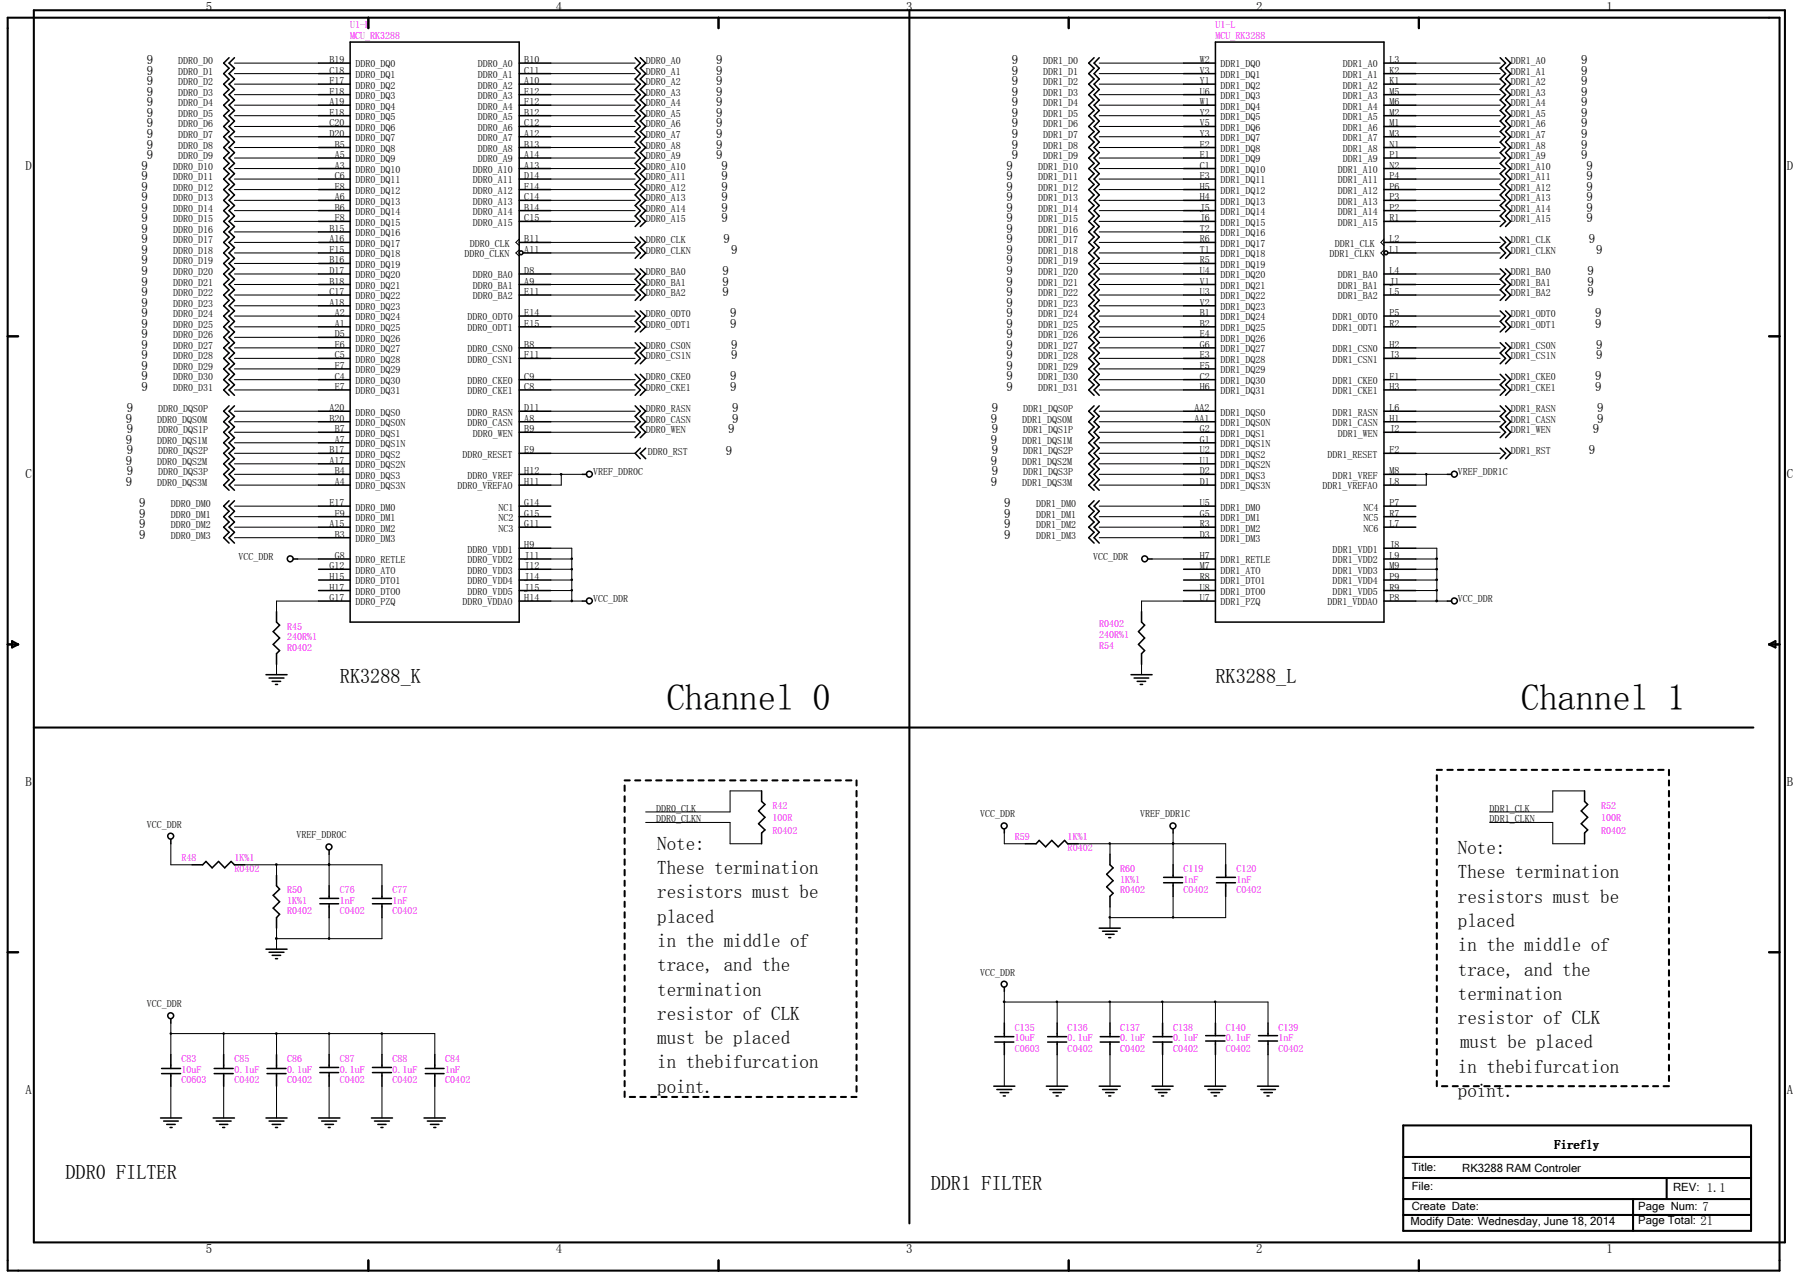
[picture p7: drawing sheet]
<svg xmlns="http://www.w3.org/2000/svg" width="297mm" height="210mm" viewBox="0 0 297 210" stroke-linecap="round" stroke-linejoin="round" font-family="sans-serif">
<defs><g id="words">
<g font-size="6">
<text x="110" y="117.1">Channel 0</text>
<text x="251" y="117.1">Channel 1</text>
</g>
<g font-size="3.3">
<text x="56.1" y="112.7">RK3288_K</text>
<text x="200.6" y="112.7">RK3288_L</text>
<text x="10.8" y="194.6">DDR0 FILTER</text>
<text x="153.6" y="196.3">DDR1 FILTER</text>
</g>
<g font-size="3.1">
<text x="108.5" y="140.3">Note:</text>
<text x="240.6" y="141">Note:</text>
<text x="108.5" y="144.3">These termination</text>
<text x="108.5" y="148.3">resistors must be</text>
<text x="240.6" y="144.9">These termination</text>
<text x="240.6" y="149">resistors must be</text>
<text x="108.5" y="152.3">placed</text>
<text x="240.6" y="153">placed</text>
<text x="108.5" y="156.3">in the middle of</text>
<text x="108.5" y="160.3">trace, and the</text>
<text x="240.6" y="157">in the middle of</text>
<text x="240.6" y="161">trace, and the</text>
<text x="108.5" y="164.3">termination</text>
<text x="240.6" y="165">termination</text>
<text x="108.5" y="168.3">resistor of CLK</text>
<text x="108.5" y="172.3">must be placed</text>
<text x="240.6" y="169">resistor of CLK</text>
<text x="241" y="173">must be placed</text>
<text x="108.5" y="176.3">in thebifurcation</text>
<text x="240.6" y="177">in thebifurcation</text>
<text x="108.5" y="180.3">point.</text>
<text x="240.6" y="181">point.</text>
</g>
<g font-size="2.1">
<text x="33.9" y="1.7">5</text>
<text x="91.7" y="1.7">4</text>
<text x="149.5" y="1.7">3</text>
<text x="207.3" y="1.7">2</text>
<text x="265.1" y="1.7">1</text>
<text x="24.2" y="10.6">9</text>
<text x="118.2" y="10.6">9</text>
<text x="167" y="10.6">9</text>
<text x="260.9" y="10.6">9</text>
<text x="24.2" y="17.6">9</text>
<text x="24.2" y="15.8">9</text>
<text x="24.2" y="14.1">9</text>
<text x="24.2" y="12.3">9</text>
<text x="118.2" y="15.8">9</text>
<text x="118.2" y="14.1">9</text>
<text x="118.2" y="12.3">9</text>
<text x="118.2" y="17.6">9</text>
<text x="167" y="17.6">9</text>
<text x="167" y="15.8">9</text>
<text x="167" y="14.1">9</text>
<text x="167" y="12.3">9</text>
<text x="260.9" y="14.1">9</text>
<text x="260.9" y="15.8">9</text>
<text x="260.9" y="17.6">9</text>
<text x="260.9" y="12.3">9</text>
<text x="24.2" y="22.8">9</text>
<text x="24.2" y="21">9</text>
<text x="24.2" y="19.3">9</text>
<text x="118.2" y="21">9</text>
<text x="118.2" y="19.3">9</text>
<text x="118.2" y="22.8">9</text>
<text x="167" y="21">9</text>
<text x="167" y="19.3">9</text>
<text x="167" y="22.8">9</text>
<text x="260.9" y="19.3">9</text>
<text x="260.9" y="21">9</text>
<text x="260.9" y="22.8">9</text>
<text x="4.2" y="28">D</text>
<text x="23.4" y="29.7">9</text>
<text x="23.4" y="28">9</text>
<text x="24.2" y="26.2">9</text>
<text x="24.2" y="24.5">9</text>
<text x="118.2" y="24.5">9</text>
<text x="118.2" y="26.2">9</text>
<text x="119.1" y="28">9</text>
<text x="119.1" y="29.7">9</text>
<text x="166.1" y="29.7">9</text>
<text x="166.1" y="28">9</text>
<text x="167" y="26.2">9</text>
<text x="167" y="24.5">9</text>
<text x="260.9" y="26.2">9</text>
<text x="260.9" y="24.5">9</text>
<text x="261.8" y="28">9</text>
<text x="261.8" y="29.7">9</text>
<text x="294.9" y="28">D</text>
<text x="23.4" y="35">9</text>
<text x="23.4" y="33.2">9</text>
<text x="23.4" y="31.5">9</text>
<text x="119.1" y="31.5">9</text>
<text x="119.1" y="33.2">9</text>
<text x="119.1" y="35">9</text>
<text x="166.1" y="35">9</text>
<text x="166.1" y="33.2">9</text>
<text x="166.1" y="31.5">9</text>
<text x="261.8" y="35">9</text>
<text x="261.8" y="33.2">9</text>
<text x="261.8" y="31.5">9</text>
<text x="23.4" y="41.9">9</text>
<text x="23.4" y="40.2">9</text>
<text x="23.4" y="38.4">9</text>
<text x="23.4" y="36.7">9</text>
<text x="119.1" y="36.7">9</text>
<text x="119.4" y="40.2">9</text>
<text x="120.6" y="41.9">9</text>
<text x="166.1" y="41.9">9</text>
<text x="166.1" y="40.2">9</text>
<text x="166.1" y="38.4">9</text>
<text x="166.1" y="36.7">9</text>
<text x="261.8" y="36.7">9</text>
<text x="262.2" y="40.2">9</text>
<text x="263.4" y="41.9">9</text>
<text x="23.4" y="47.2">9</text>
<text x="23.4" y="45.4">9</text>
<text x="23.4" y="43.6">9</text>
<text x="119.2" y="45.4">9</text>
<text x="119.2" y="47.2">9</text>
<text x="166.1" y="47.2">9</text>
<text x="166.1" y="45.4">9</text>
<text x="166.1" y="43.6">9</text>
<text x="262" y="45.4">9</text>
<text x="262" y="47.2">9</text>
<text x="23.4" y="52.4">9</text>
<text x="23.4" y="50.6">9</text>
<text x="23.4" y="48.9">9</text>
<text x="119.2" y="48.9">9</text>
<text x="120.5" y="52.4">9</text>
<text x="166.1" y="52.4">9</text>
<text x="166.1" y="50.6">9</text>
<text x="166.1" y="48.9">9</text>
<text x="262" y="48.9">9</text>
<text x="263.2" y="52.4">9</text>
<text x="23.4" y="59.3">9</text>
<text x="23.4" y="55.8">9</text>
<text x="23.4" y="57.6">9</text>
<text x="23.4" y="54.1">9</text>
<text x="120.5" y="54.1">9</text>
<text x="120.6" y="57.6">9</text>
<text x="120.6" y="59.3">9</text>
<text x="166.1" y="59.3">9</text>
<text x="166.1" y="55.8">9</text>
<text x="166.1" y="57.6">9</text>
<text x="166.1" y="54.1">9</text>
<text x="263.2" y="54.1">9</text>
<text x="263.4" y="59.3">9</text>
<text x="263.4" y="57.6">9</text>
<text x="23.4" y="64.6">9</text>
<text x="23.4" y="62.8">9</text>
<text x="23.4" y="61">9</text>
<text x="120.5" y="62.8">9</text>
<text x="120.5" y="64.6">9</text>
<text x="166.1" y="64.6">9</text>
<text x="166.1" y="62.8">9</text>
<text x="166.1" y="61">9</text>
<text x="263.2" y="64.6">9</text>
<text x="263.2" y="62.8">9</text>
<text x="20.7" y="69.8">9</text>
<text x="20.9" y="71.5">9</text>
<text x="20.9" y="68">9</text>
<text x="120.1" y="71.5">9</text>
<text x="120.8" y="68">9</text>
<text x="120.8" y="69.8">9</text>
<text x="163.5" y="69.8">9</text>
<text x="163.7" y="71.5">9</text>
<text x="163.7" y="68">9</text>
<text x="262.8" y="71.5">9</text>
<text x="263.6" y="69.8">9</text>
<text x="263.6" y="68">9</text>
<text x="20.7" y="76.8">9</text>
<text x="20.7" y="73.2">9</text>
<text x="20.9" y="75">9</text>
<text x="119.8" y="75.1">9</text>
<text x="163.5" y="76.8">9</text>
<text x="163.5" y="73.2">9</text>
<text x="163.7" y="75">9</text>
<text x="262.2" y="75">9</text>
<text x="4.2" y="78.8">C</text>
<text x="20.7" y="80.2">9</text>
<text x="20.9" y="78.4">9</text>
<text x="23" y="83.7">9</text>
<text x="163.5" y="80.2">9</text>
<text x="163.7" y="78.4">9</text>
<text x="165.7" y="83.7">9</text>
<text x="294.9" y="78.8">C</text>
<text x="23" y="85.4">9</text>
<text x="23" y="87.2">9</text>
<text x="23" y="88.9">9</text>
<text x="165.7" y="85.4">9</text>
<text x="165.7" y="87.2">9</text>
<text x="165.7" y="88.9">9</text>
<text x="4.2" y="129.7">B</text>
<text x="294.9" y="129.7">B</text>
<text x="4.2" y="180.5">A</text>
<text x="294.9" y="180.5">A</text>
<text x="256.5" y="189.5">Firefly</text>
<text x="33.9" y="206.8">5</text>
<text x="91.7" y="206.8">4</text>
<text x="149.5" y="206.8">3</text>
<text x="207.3" y="206.8">2</text>
<text x="265.1" y="206.8">1</text>
</g>
<g font-size="1.9">
<text x="233" y="193.2">Title:</text>
<text x="233" y="196.3">File:</text>
<text x="241.3" y="193.3">RK3288 RAM Controler</text>
<text x="276.1" y="196.5">REV: 1.1</text>
<text x="232.7" y="202.2">Modify Date: Wednesday, June 18, 2014</text>
<text x="233" y="199.6">Create Date:</text>
<text x="270.3" y="199.6">Page Num: 7</text>
<text x="270.3" y="202.1">Page Total: 21</text>
</g>
<g font-size="1.7" fill="#f0f">
<text x="57.8" y="4.7">U1-K</text>
<text x="200.6" y="4.7">U1-L</text>
<text x="57.8" y="6.4">MCU_RK3288</text>
<text x="200.6" y="6.4">MCU_RK3288</text>
<text x="47.4" y="103.9">R45</text>
<text x="47.4" y="107.4">R0402</text>
<text x="47.4" y="105.6">240R%1</text>
<text x="181.4" y="107">R54</text>
<text x="181.4" y="103.5">R0402</text>
<text x="181.4" y="105.3">240R%1</text>
<text x="127.5" y="133.5">R42</text>
<text x="127.5" y="137.6">R0402</text>
<text x="127.5" y="135.6">100R</text>
<text x="264.2" y="133.5">R52</text>
<text x="264.2" y="137.6">R0402</text>
<text x="264.2" y="135.6">100R</text>
<text x="30" y="142.2">R48</text>
<text x="38.7" y="143.9">R0402</text>
<text x="38.7" y="142.2">1K%1</text>
<text x="167.5" y="138.7">R59</text>
<text x="176.2" y="140.4">R0402</text>
<text x="176.2" y="138.7">1K%1</text>
<text x="184.9" y="143.9">R60</text>
<text x="195.3" y="143.9">C119</text>
<text x="204" y="143.9">C120</text>
<text x="47.4" y="147.4">R50</text>
<text x="47.4" y="149.1">1K%1</text>
<text x="56.1" y="147.4">C76</text>
<text x="56.1" y="149.1">1nF</text>
<text x="64.8" y="147.4">C77</text>
<text x="64.8" y="149.1">1nF</text>
<text x="184.9" y="147.4">R0402</text>
<text x="184.9" y="145.7">1K%1</text>
<text x="195.3" y="147.4">C0402</text>
<text x="195.3" y="145.7">1nF</text>
<text x="204" y="147.4">C0402</text>
<text x="204" y="145.7">1nF</text>
<text x="47.4" y="150.9">R0402</text>
<text x="56.1" y="150.9">C0402</text>
<text x="64.8" y="150.9">C0402</text>
<text x="167.5" y="170.1">C135</text>
<text x="167.5" y="173.5">C0603</text>
<text x="167.5" y="171.8">10uF</text>
<text x="176.2" y="170.1">C136</text>
<text x="176.2" y="173.5">C0402</text>
<text x="176.2" y="171.8">0.1uF</text>
<text x="184.9" y="170.1">C137</text>
<text x="184.9" y="173.5">C0402</text>
<text x="184.9" y="171.8">0.1uF</text>
<text x="193.6" y="170.1">C138</text>
<text x="193.6" y="173.5">C0402</text>
<text x="193.6" y="171.8">0.1uF</text>
<text x="202.3" y="170.1">C140</text>
<text x="202.3" y="173.5">C0402</text>
<text x="202.3" y="171.8">0.1uF</text>
<text x="211" y="170.1">C139</text>
<text x="211" y="173.5">C0402</text>
<text x="211" y="171.8">1nF</text>
<text x="30" y="175.3">C83</text>
<text x="30" y="178.7">C0603</text>
<text x="30" y="177">10uF</text>
<text x="38.7" y="175.3">C85</text>
<text x="38.7" y="178.7">C0402</text>
<text x="38.7" y="177">0.1uF</text>
<text x="47.4" y="175.3">C86</text>
<text x="47.4" y="178.7">C0402</text>
<text x="47.4" y="177">0.1uF</text>
<text x="56.1" y="175.3">C87</text>
<text x="56.1" y="178.7">C0402</text>
<text x="56.1" y="177">0.1uF</text>
<text x="64.8" y="175.3">C88</text>
<text x="64.8" y="178.7">C0402</text>
<text x="64.8" y="177">0.1uF</text>
<text x="73.5" y="175.3">C84</text>
<text x="73.5" y="178.7">C0402</text>
<text x="73.5" y="177">1nF</text>
</g>
<g font-size="1.7">
<text x="29.4" y="10.6">DDR0_D0</text>
<text x="54.4" y="10.4">B19</text>
<text x="58.7" y="11.1">DDR0_DQ0</text>
<text x="78.9" y="11.1">DDR0_A0</text>
<text x="86.5" y="10.4">B10</text>
<text x="106.5" y="10.6">DDR0_A0</text>
<text x="172.2" y="10.6">DDR1_D0</text>
<text x="198" y="10.4">W2</text>
<text x="201.4" y="11.1">DDR1_DQ0</text>
<text x="221.6" y="11.1">DDR1_A0</text>
<text x="229.3" y="10.4">L3</text>
<text x="249.3" y="10.6">DDR1_A0</text>
<text x="29.4" y="17.6">DDR0_D4</text>
<text x="29.4" y="15.8">DDR0_D3</text>
<text x="29.4" y="14.1">DDR0_D2</text>
<text x="29.4" y="12.3">DDR0_D1</text>
<text x="54.4" y="12.1">C18</text>
<text x="54.4" y="13.9">F17</text>
<text x="54.4" y="15.6">F18</text>
<text x="54.4" y="17.4">A19</text>
<text x="58.7" y="12.9">DDR0_DQ1</text>
<text x="58.7" y="14.6">DDR0_DQ2</text>
<text x="58.7" y="16.3">DDR0_DQ3</text>
<text x="78.9" y="12.9">DDR0_A1</text>
<text x="78.9" y="14.6">DDR0_A2</text>
<text x="78.9" y="16.3">DDR0_A3</text>
<text x="86.5" y="12.1">C11</text>
<text x="86.5" y="13.9">A10</text>
<text x="86.5" y="15.6">E12</text>
<text x="86.5" y="17.4">F12</text>
<text x="106.5" y="15.8">DDR0_A3</text>
<text x="106.5" y="14.1">DDR0_A2</text>
<text x="106.5" y="12.3">DDR0_A1</text>
<text x="106.5" y="17.6">DDR0_A4</text>
<text x="172.2" y="17.6">DDR1_D4</text>
<text x="172.2" y="15.8">DDR1_D3</text>
<text x="172.2" y="14.1">DDR1_D2</text>
<text x="172.2" y="12.3">DDR1_D1</text>
<text x="198" y="12.1">V3</text>
<text x="198" y="13.9">Y1</text>
<text x="198" y="15.6">U6</text>
<text x="198" y="17.4">W1</text>
<text x="201.4" y="12.9">DDR1_DQ1</text>
<text x="201.4" y="14.6">DDR1_DQ2</text>
<text x="201.4" y="16.3">DDR1_DQ3</text>
<text x="221.6" y="12.9">DDR1_A1</text>
<text x="221.6" y="14.6">DDR1_A2</text>
<text x="221.6" y="16.3">DDR1_A3</text>
<text x="229.3" y="12.1">K2</text>
<text x="229.3" y="13.9">K1</text>
<text x="229.3" y="15.6">M5</text>
<text x="229.3" y="17.4">M6</text>
<text x="249.3" y="14.1">DDR1_A2</text>
<text x="249.3" y="15.8">DDR1_A3</text>
<text x="249.3" y="17.6">DDR1_A4</text>
<text x="249.3" y="12.3">DDR1_A1</text>
<text x="29.4" y="21">DDR0_D6</text>
<text x="29.4" y="19.3">DDR0_D5</text>
<text x="29.4" y="22.8">DDR0_D7</text>
<text x="54.4" y="19.1">E18</text>
<text x="54.4" y="20.9">C20</text>
<text x="54.4" y="22.6">D20</text>
<text x="58.7" y="18.1">DDR0_DQ4</text>
<text x="58.7" y="19.8">DDR0_DQ5</text>
<text x="58.7" y="21.6">DDR0_DQ6</text>
<text x="58.7" y="23.3">DDR0_DQ7</text>
<text x="78.9" y="18.1">DDR0_A4</text>
<text x="78.9" y="19.8">DDR0_A5</text>
<text x="78.9" y="21.6">DDR0_A6</text>
<text x="78.9" y="23.3">DDR0_A7</text>
<text x="86.5" y="19.1">B12</text>
<text x="86.5" y="20.9">C12</text>
<text x="86.5" y="22.6">A12</text>
<text x="106.5" y="21">DDR0_A6</text>
<text x="106.5" y="19.3">DDR0_A5</text>
<text x="106.5" y="22.8">DDR0_A7</text>
<text x="172.2" y="21">DDR1_D6</text>
<text x="172.2" y="19.3">DDR1_D5</text>
<text x="172.2" y="22.8">DDR1_D7</text>
<text x="198" y="19.1">Y2</text>
<text x="198" y="20.9">V5</text>
<text x="198" y="22.6">Y3</text>
<text x="201.4" y="18.1">DDR1_DQ4</text>
<text x="201.4" y="19.8">DDR1_DQ5</text>
<text x="201.4" y="21.6">DDR1_DQ6</text>
<text x="201.4" y="23.3">DDR1_DQ7</text>
<text x="221.6" y="18.1">DDR1_A4</text>
<text x="221.6" y="19.8">DDR1_A5</text>
<text x="221.6" y="21.6">DDR1_A6</text>
<text x="221.6" y="23.3">DDR1_A7</text>
<text x="229.3" y="19.1">M2</text>
<text x="229.3" y="20.9">M1</text>
<text x="229.3" y="22.6">M3</text>
<text x="249.3" y="19.3">DDR1_A5</text>
<text x="249.3" y="21">DDR1_A6</text>
<text x="249.3" y="22.8">DDR1_A7</text>
<text x="28.6" y="29.7">DDR0_D11</text>
<text x="28.6" y="28">DDR0_D10</text>
<text x="29.4" y="26.2">DDR0_D9</text>
<text x="29.4" y="24.5">DDR0_D8</text>
<text x="55.2" y="24.3">B5</text>
<text x="55.2" y="26.1">A5</text>
<text x="55.2" y="27.8">A3</text>
<text x="55.2" y="29.5">C6</text>
<text x="58.7" y="25.1">DDR0_DQ8</text>
<text x="58.7" y="26.8">DDR0_DQ9</text>
<text x="58.7" y="28.5">DDR0_DQ10</text>
<text x="78" y="28.5">DDR0_A10</text>
<text x="78.9" y="25.1">DDR0_A8</text>
<text x="78.9" y="26.8">DDR0_A9</text>
<text x="86.5" y="24.3">B13</text>
<text x="86.5" y="26.1">A14</text>
<text x="86.5" y="27.8">A13</text>
<text x="86.5" y="29.5">D14</text>
<text x="106.5" y="24.5">DDR0_A8</text>
<text x="106.5" y="28">DDR0_A10</text>
<text x="106.5" y="26.2">DDR0_A9</text>
<text x="106.5" y="29.7">DDR0_A11</text>
<text x="171.3" y="29.7">DDR1_D11</text>
<text x="171.3" y="28">DDR1_D10</text>
<text x="172.2" y="26.2">DDR1_D9</text>
<text x="172.2" y="24.5">DDR1_D8</text>
<text x="198" y="24.3">E2</text>
<text x="198" y="26.1">E1</text>
<text x="198" y="27.8">C1</text>
<text x="198" y="29.5">F3</text>
<text x="201.4" y="25.1">DDR1_DQ8</text>
<text x="201.4" y="26.8">DDR1_DQ9</text>
<text x="201.4" y="28.5">DDR1_DQ10</text>
<text x="220.8" y="28.5">DDR1_A10</text>
<text x="221.6" y="25.1">DDR1_A8</text>
<text x="221.6" y="26.8">DDR1_A9</text>
<text x="229.3" y="24.3">N1</text>
<text x="229.3" y="26.1">P1</text>
<text x="229.3" y="27.8">N2</text>
<text x="229.3" y="29.5">P4</text>
<text x="249.3" y="26.2">DDR1_A9</text>
<text x="249.3" y="28">DDR1_A10</text>
<text x="249.3" y="24.5">DDR1_A8</text>
<text x="249.3" y="29.7">DDR1_A11</text>
<text x="28.6" y="35">DDR0_D14</text>
<text x="28.6" y="33.2">DDR0_D13</text>
<text x="28.6" y="31.5">DDR0_D12</text>
<text x="55.2" y="31.3">E8</text>
<text x="55.2" y="33.1">A6</text>
<text x="55.2" y="34.8">B6</text>
<text x="58.7" y="30.3">DDR0_DQ11</text>
<text x="58.7" y="32">DDR0_DQ12</text>
<text x="58.7" y="33.8">DDR0_DQ13</text>
<text x="58.7" y="35.5">DDR0_DQ14</text>
<text x="78" y="30.3">DDR0_A11</text>
<text x="78" y="32">DDR0_A12</text>
<text x="78" y="33.8">DDR0_A13</text>
<text x="78" y="35.5">DDR0_A14</text>
<text x="86.5" y="31.3">F14</text>
<text x="86.5" y="33.1">C14</text>
<text x="86.5" y="34.8">B14</text>
<text x="106.5" y="31.5">DDR0_A12</text>
<text x="106.5" y="33.2">DDR0_A13</text>
<text x="106.5" y="35">DDR0_A14</text>
<text x="171.3" y="35">DDR1_D14</text>
<text x="171.3" y="33.2">DDR1_D13</text>
<text x="171.3" y="31.5">DDR1_D12</text>
<text x="198" y="31.3">H5</text>
<text x="198" y="33.1">H4</text>
<text x="198" y="34.8">J5</text>
<text x="201.4" y="30.3">DDR1_DQ11</text>
<text x="201.4" y="32">DDR1_DQ12</text>
<text x="201.4" y="33.8">DDR1_DQ13</text>
<text x="201.4" y="35.5">DDR1_DQ14</text>
<text x="220.8" y="30.3">DDR1_A11</text>
<text x="220.8" y="32">DDR1_A12</text>
<text x="220.8" y="33.8">DDR1_A13</text>
<text x="220.8" y="35.5">DDR1_A14</text>
<text x="229.3" y="31.3">P6</text>
<text x="229.3" y="33.1">P3</text>
<text x="229.3" y="34.8">P2</text>
<text x="249.3" y="35">DDR1_A14</text>
<text x="249.3" y="33.2">DDR1_A13</text>
<text x="249.3" y="31.5">DDR1_A12</text>
<text x="28.6" y="41.9">DDR0_D18</text>
<text x="28.6" y="40.2">DDR0_D17</text>
<text x="28.6" y="38.4">DDR0_D16</text>
<text x="28.6" y="36.7">DDR0_D15</text>
<text x="54.4" y="38.3">B15</text>
<text x="54.4" y="40">A16</text>
<text x="54.4" y="41.7">F15</text>
<text x="55.2" y="36.5">F8</text>
<text x="58.7" y="37.3">DDR0_DQ15</text>
<text x="58.7" y="39">DDR0_DQ16</text>
<text x="58.7" y="40.7">DDR0_DQ17</text>
<text x="77.5" y="40.7">DDR0_CLK</text>
<text x="78" y="37.3">DDR0_A15</text>
<text x="86.5" y="36.5">C15</text>
<text x="86.5" y="40">B11</text>
<text x="86.5" y="41.7">A11</text>
<text x="106.5" y="36.7">DDR0_A15</text>
<text x="106.5" y="40.2">DDR0_CLK</text>
<text x="106.5" y="41.9">DDR0_CLKN</text>
<text x="171.3" y="41.9">DDR1_D18</text>
<text x="171.3" y="40.2">DDR1_D17</text>
<text x="171.3" y="38.4">DDR1_D16</text>
<text x="171.3" y="36.7">DDR1_D15</text>
<text x="198" y="36.5">J6</text>
<text x="198" y="38.3">T2</text>
<text x="198" y="40">R6</text>
<text x="198" y="41.7">T1</text>
<text x="201.4" y="37.3">DDR1_DQ15</text>
<text x="201.4" y="39">DDR1_DQ16</text>
<text x="201.4" y="40.7">DDR1_DQ17</text>
<text x="220.3" y="40.7">DDR1_CLK</text>
<text x="220.8" y="37.3">DDR1_A15</text>
<text x="229.3" y="36.5">R1</text>
<text x="229.3" y="40">L2</text>
<text x="229.3" y="41.7">L1</text>
<text x="249.3" y="41.9">DDR1_CLKN</text>
<text x="249.3" y="40.2">DDR1_CLK</text>
<text x="249.3" y="36.7">DDR1_A15</text>
<text x="28.6" y="47.2">DDR0_D21</text>
<text x="28.6" y="45.4">DDR0_D20</text>
<text x="28.6" y="43.6">DDR0_D19</text>
<text x="54.4" y="43.5">B16</text>
<text x="54.4" y="45.2">D17</text>
<text x="54.4" y="46.9">B18</text>
<text x="58.7" y="42.5">DDR0_DQ18</text>
<text x="58.7" y="44.2">DDR0_DQ19</text>
<text x="58.7" y="45.9">DDR0_DQ20</text>
<text x="58.7" y="47.7">DDR0_DQ21</text>
<text x="76.7" y="42.5">DDR0_CLKN</text>
<text x="78" y="45.9">DDR0_BA0</text>
<text x="78" y="47.7">DDR0_BA1</text>
<text x="86.5" y="45.2">D8</text>
<text x="86.5" y="46.9">A9</text>
<text x="106.5" y="45.4">DDR0_BA0</text>
<text x="106.5" y="47.2">DDR0_BA1</text>
<text x="171.3" y="47.2">DDR1_D21</text>
<text x="171.3" y="45.4">DDR1_D20</text>
<text x="171.3" y="43.6">DDR1_D19</text>
<text x="198" y="43.5">R5</text>
<text x="198" y="45.2">U4</text>
<text x="198" y="46.9">V1</text>
<text x="201.4" y="42.5">DDR1_DQ18</text>
<text x="201.4" y="44.2">DDR1_DQ19</text>
<text x="201.4" y="45.9">DDR1_DQ20</text>
<text x="201.4" y="47.7">DDR1_DQ21</text>
<text x="219.4" y="42.5">DDR1_CLKN</text>
<text x="220.8" y="45.9">DDR1_BA0</text>
<text x="220.8" y="47.7">DDR1_BA1</text>
<text x="229.3" y="45.2">L4</text>
<text x="229.3" y="46.9">J1</text>
<text x="249.3" y="45.4">DDR1_BA0</text>
<text x="249.3" y="47.2">DDR1_BA1</text>
<text x="28.6" y="52.4">DDR0_D24</text>
<text x="28.6" y="50.6">DDR0_D23</text>
<text x="28.6" y="48.9">DDR0_D22</text>
<text x="54.4" y="48.7">C17</text>
<text x="54.4" y="50.5">A18</text>
<text x="55.2" y="52.2">A2</text>
<text x="55.2" y="53.9">A1</text>
<text x="58.7" y="49.4">DDR0_DQ22</text>
<text x="58.7" y="51.2">DDR0_DQ23</text>
<text x="58.7" y="52.9">DDR0_DQ24</text>
<text x="77.2" y="52.9">DDR0_ODT0</text>
<text x="78" y="49.4">DDR0_BA2</text>
<text x="86.5" y="48.7">E11</text>
<text x="86.5" y="52.2">E14</text>
<text x="86.5" y="53.9">E15</text>
<text x="106.5" y="48.9">DDR0_BA2</text>
<text x="106.5" y="52.4">DDR0_ODT0</text>
<text x="171.3" y="52.4">DDR1_D24</text>
<text x="171.3" y="50.6">DDR1_D23</text>
<text x="171.3" y="48.9">DDR1_D22</text>
<text x="198" y="48.7">U3</text>
<text x="198" y="50.5">V2</text>
<text x="198" y="52.2">B1</text>
<text x="198" y="53.9">B2</text>
<text x="201.4" y="49.4">DDR1_DQ22</text>
<text x="201.4" y="51.2">DDR1_DQ23</text>
<text x="201.4" y="52.9">DDR1_DQ24</text>
<text x="219.9" y="52.9">DDR1_ODT0</text>
<text x="220.8" y="49.4">DDR1_BA2</text>
<text x="229.3" y="48.7">L5</text>
<text x="229.3" y="52.2">P5</text>
<text x="229.3" y="53.9">R2</text>
<text x="249.3" y="52.4">DDR1_ODT0</text>
<text x="249.3" y="48.9">DDR1_BA2</text>
<text x="28.6" y="59.3">DDR0_D28</text>
<text x="28.6" y="55.8">DDR0_D26</text>
<text x="28.6" y="57.6">DDR0_D27</text>
<text x="28.6" y="54.1">DDR0_D25</text>
<text x="55.2" y="55.7">D5</text>
<text x="55.2" y="57.4">E6</text>
<text x="55.2" y="59.1">C5</text>
<text x="58.7" y="54.7">DDR0_DQ25</text>
<text x="58.7" y="56.4">DDR0_DQ26</text>
<text x="58.7" y="58.1">DDR0_DQ27</text>
<text x="58.7" y="59.9">DDR0_DQ28</text>
<text x="77.2" y="54.7">DDR0_ODT1</text>
<text x="77.2" y="58.1">DDR0_CSN0</text>
<text x="77.2" y="59.9">DDR0_CSN1</text>
<text x="86.5" y="57.4">B8</text>
<text x="86.5" y="59.1">F11</text>
<text x="106.5" y="54.1">DDR0_ODT1</text>
<text x="106.5" y="57.6">DDR0_CS0N</text>
<text x="106.5" y="59.3">DDR0_CS1N</text>
<text x="171.3" y="59.3">DDR1_D28</text>
<text x="171.3" y="55.8">DDR1_D26</text>
<text x="171.3" y="57.6">DDR1_D27</text>
<text x="171.3" y="54.1">DDR1_D25</text>
<text x="198" y="55.7">E4</text>
<text x="198" y="57.4">G6</text>
<text x="198" y="59.1">E3</text>
<text x="201.4" y="54.7">DDR1_DQ25</text>
<text x="201.4" y="56.4">DDR1_DQ26</text>
<text x="201.4" y="58.1">DDR1_DQ27</text>
<text x="201.4" y="59.9">DDR1_DQ28</text>
<text x="219.9" y="54.7">DDR1_ODT1</text>
<text x="219.9" y="58.1">DDR1_CSN0</text>
<text x="219.9" y="59.9">DDR1_CSN1</text>
<text x="229.3" y="57.4">H2</text>
<text x="229.3" y="59.1">J3</text>
<text x="249.3" y="54.1">DDR1_ODT1</text>
<text x="249.3" y="59.3">DDR1_CS1N</text>
<text x="249.3" y="57.6">DDR1_CS0N</text>
<text x="28.6" y="64.6">DDR0_D31</text>
<text x="28.6" y="62.8">DDR0_D30</text>
<text x="28.6" y="61">DDR0_D29</text>
<text x="55.2" y="60.9">F7</text>
<text x="55.2" y="62.7">C4</text>
<text x="55.2" y="64.3">E7</text>
<text x="58.7" y="61.6">DDR0_DQ29</text>
<text x="58.7" y="63.4">DDR0_DQ30</text>
<text x="58.7" y="65.1">DDR0_DQ31</text>
<text x="77.2" y="63.4">DDR0_CKE0</text>
<text x="77.2" y="65.1">DDR0_CKE1</text>
<text x="86.5" y="62.7">C9</text>
<text x="86.5" y="64.3">C8</text>
<text x="106.5" y="62.8">DDR0_CKE0</text>
<text x="106.5" y="64.6">DDR0_CKE1</text>
<text x="171.3" y="64.6">DDR1_D31</text>
<text x="171.3" y="62.8">DDR1_D30</text>
<text x="171.3" y="61">DDR1_D29</text>
<text x="198" y="60.9">F5</text>
<text x="198" y="62.7">C2</text>
<text x="198" y="64.3">H6</text>
<text x="201.4" y="61.6">DDR1_DQ29</text>
<text x="201.4" y="63.4">DDR1_DQ30</text>
<text x="201.4" y="65.1">DDR1_DQ31</text>
<text x="219.9" y="63.4">DDR1_CKE0</text>
<text x="219.9" y="65.1">DDR1_CKE1</text>
<text x="229.3" y="62.7">F1</text>
<text x="229.3" y="64.3">H3</text>
<text x="249.3" y="64.6">DDR1_CKE1</text>
<text x="249.3" y="62.8">DDR1_CKE0</text>
<text x="25.9" y="69.8">DDR0_DQS0M</text>
<text x="26.1" y="71.5">DDR0_DQS1P</text>
<text x="26.1" y="68">DDR0_DQS0P</text>
<text x="54.4" y="67.9">A20</text>
<text x="54.4" y="69.6">B20</text>
<text x="55.2" y="71.3">B7</text>
<text x="58.7" y="68.6">DDR0_DQS0</text>
<text x="58.7" y="70.3">DDR0_DQS0N</text>
<text x="77.2" y="68.6">DDR0_RASN</text>
<text x="77.2" y="70.3">DDR0_CASN</text>
<text x="86.5" y="67.9">D11</text>
<text x="86.5" y="69.6">A8</text>
<text x="86.5" y="71.3">B9</text>
<text x="106.5" y="68">DDR0_RASN</text>
<text x="106.5" y="69.8">DDR0_CASN</text>
<text x="106.5" y="71.5">DDR0_WEN</text>
<text x="168.7" y="69.8">DDR1_DQS0M</text>
<text x="168.9" y="71.5">DDR1_DQS1P</text>
<text x="168.9" y="68">DDR1_DQS0P</text>
<text x="197.1" y="67.9">AA2</text>
<text x="197.1" y="69.6">AA1</text>
<text x="198" y="71.3">G2</text>
<text x="201.4" y="68.6">DDR1_DQS0</text>
<text x="201.4" y="70.3">DDR1_DQS0N</text>
<text x="219.9" y="68.6">DDR1_RASN</text>
<text x="219.9" y="70.3">DDR1_CASN</text>
<text x="229.3" y="67.9">L6</text>
<text x="229.3" y="69.6">H1</text>
<text x="229.3" y="71.3">J2</text>
<text x="249.3" y="71.5">DDR1_WEN</text>
<text x="249.3" y="69.8">DDR1_CASN</text>
<text x="249.3" y="68">DDR1_RASN</text>
<text x="25.9" y="76.8">DDR0_DQS2M</text>
<text x="25.9" y="73.2">DDR0_DQS1M</text>
<text x="26.1" y="75">DDR0_DQS2P</text>
<text x="54.4" y="74.8">B17</text>
<text x="54.4" y="76.5">A17</text>
<text x="55.2" y="73.1">A7</text>
<text x="58.7" y="72.1">DDR0_DQS1</text>
<text x="58.7" y="73.8">DDR0_DQS1N</text>
<text x="58.7" y="75.5">DDR0_DQS2</text>
<text x="58.7" y="77.3">DDR0_DQS2N</text>
<text x="76.3" y="75.5">DDR0_RESET</text>
<text x="78" y="72.1">DDR0_WEN</text>
<text x="86.5" y="74.8">E9</text>
<text x="106.9" y="75.1">DDR0_RST</text>
<text x="168.7" y="76.8">DDR1_DQS2M</text>
<text x="168.7" y="73.2">DDR1_DQS1M</text>
<text x="168.9" y="75">DDR1_DQS2P</text>
<text x="198" y="73.1">G1</text>
<text x="198" y="74.8">U2</text>
<text x="198" y="76.5">U1</text>
<text x="201.4" y="72.1">DDR1_DQS1</text>
<text x="201.4" y="73.8">DDR1_DQS1N</text>
<text x="201.4" y="75.5">DDR1_DQS2</text>
<text x="201.4" y="77.3">DDR1_DQS2N</text>
<text x="219.1" y="75.5">DDR1_RESET</text>
<text x="220.8" y="72.1">DDR1_WEN</text>
<text x="229.3" y="74.8">F2</text>
<text x="249.3" y="75">DDR1_RST</text>
<text x="25.9" y="80.2">DDR0_DQS3M</text>
<text x="26.1" y="78.4">DDR0_DQS3P</text>
<text x="28.2" y="83.7">DDR0_DM0</text>
<text x="54.4" y="83.5">E17</text>
<text x="55.2" y="78.3">B4</text>
<text x="55.2" y="80.1">A4</text>
<text x="58.7" y="79">DDR0_DQS3</text>
<text x="58.7" y="80.8">DDR0_DQS3N</text>
<text x="75.5" y="80.8">DDR0_VREFAO</text>
<text x="77.2" y="79">DDR0_VREF</text>
<text x="86.5" y="78.3">H12</text>
<text x="86.5" y="80.1">H11</text>
<text x="86.5" y="83.5">G14</text>
<text x="97.9" y="78.4">VREF_DDR0C</text>
<text x="168.7" y="80.2">DDR1_DQS3M</text>
<text x="168.9" y="78.4">DDR1_DQS3P</text>
<text x="171" y="83.7">DDR1_DM0</text>
<text x="198" y="78.3">D2</text>
<text x="198" y="80.1">D1</text>
<text x="198" y="83.5">U5</text>
<text x="201.4" y="79">DDR1_DQS3</text>
<text x="201.4" y="80.8">DDR1_DQS3N</text>
<text x="218.2" y="80.8">DDR1_VREFAO</text>
<text x="219.9" y="79">DDR1_VREF</text>
<text x="229.3" y="78.3">M8</text>
<text x="229.3" y="80.1">L8</text>
<text x="229.3" y="83.5">P7</text>
<text x="240.6" y="78.4">VREF_DDR1C</text>
<text x="28.2" y="85.4">DDR0_DM1</text>
<text x="28.2" y="87.2">DDR0_DM2</text>
<text x="28.2" y="88.9">DDR0_DM3</text>
<text x="54.4" y="87">A15</text>
<text x="55.2" y="85.3">F9</text>
<text x="55.2" y="88.7">B3</text>
<text x="58.7" y="84.2">DDR0_DM0</text>
<text x="58.7" y="86">DDR0_DM1</text>
<text x="58.7" y="87.7">DDR0_DM2</text>
<text x="58.7" y="89.5">DDR0_DM3</text>
<text x="82.3" y="84.2">NC1</text>
<text x="82.3" y="86">NC2</text>
<text x="82.3" y="87.7">NC3</text>
<text x="86.5" y="85.3">G15</text>
<text x="86.5" y="87">G11</text>
<text x="171" y="85.4">DDR1_DM1</text>
<text x="171" y="87.2">DDR1_DM2</text>
<text x="171" y="88.9">DDR1_DM3</text>
<text x="198" y="85.3">G5</text>
<text x="198" y="87">R3</text>
<text x="198" y="88.7">D3</text>
<text x="201.4" y="84.2">DDR1_DM0</text>
<text x="201.4" y="86">DDR1_DM1</text>
<text x="201.4" y="87.7">DDR1_DM2</text>
<text x="201.4" y="89.5">DDR1_DM3</text>
<text x="225" y="84.2">NC4</text>
<text x="225" y="86">NC5</text>
<text x="225" y="87.7">NC6</text>
<text x="229.3" y="85.3">R7</text>
<text x="229.3" y="87">L7</text>
<text x="39.4" y="92.4">VCC_DDR</text>
<text x="54.4" y="93.9">G12</text>
<text x="54.4" y="95.7">H15</text>
<text x="55.2" y="92.2">G8</text>
<text x="58.7" y="93">DDR0_RETLE</text>
<text x="58.7" y="94.7">DDR0_ATO</text>
<text x="77.2" y="91.2">DDR0_VDD1</text>
<text x="77.2" y="93">DDR0_VDD2</text>
<text x="77.2" y="94.7">DDR0_VDD3</text>
<text x="86.5" y="90.5">H9</text>
<text x="86.5" y="92.2">J11</text>
<text x="86.5" y="93.9">J12</text>
<text x="86.5" y="95.7">J14</text>
<text x="180.4" y="92.4">VCC_DDR</text>
<text x="198" y="92.2">H7</text>
<text x="198" y="93.9">M7</text>
<text x="198" y="95.7">R8</text>
<text x="201.4" y="93">DDR1_RETLE</text>
<text x="201.4" y="94.7">DDR1_ATO</text>
<text x="219.9" y="91.2">DDR1_VDD1</text>
<text x="219.9" y="93">DDR1_VDD2</text>
<text x="219.9" y="94.7">DDR1_VDD3</text>
<text x="229.3" y="90.5">J8</text>
<text x="229.3" y="92.2">L9</text>
<text x="229.3" y="93.9">M9</text>
<text x="229.3" y="95.7">P9</text>
<text x="54.4" y="99.2">G17</text>
<text x="54.4" y="97.5">H17</text>
<text x="58.7" y="99.9">DDR0_PZQ</text>
<text x="58.7" y="96.4">DDR0_DTO1</text>
<text x="58.7" y="98.2">DDR0_DTO0</text>
<text x="76.3" y="99.9">DDR0_VDDAO</text>
<text x="77.2" y="96.4">DDR0_VDD4</text>
<text x="77.2" y="98.2">DDR0_VDD5</text>
<text x="86.5" y="97.5">J15</text>
<text x="86.5" y="99.2">H14</text>
<text x="97.9" y="99.4">VCC_DDR</text>
<text x="198" y="99.2">U7</text>
<text x="198" y="97.5">U8</text>
<text x="201.4" y="99.9">DDR1_PZQ</text>
<text x="201.4" y="96.4">DDR1_DTO1</text>
<text x="201.4" y="98.2">DDR1_DTO0</text>
<text x="219.1" y="99.9">DDR1_VDDAO</text>
<text x="219.9" y="96.4">DDR1_VDD4</text>
<text x="219.9" y="98.2">DDR1_VDD5</text>
<text x="229.3" y="97.5">R9</text>
<text x="229.3" y="99.2">P8</text>
<text x="240.6" y="99.4">VCC_DDR</text>
<text x="24.2" y="136.6">VCC_DDR</text>
<text x="108.3" y="135.7">DDR0_CLKN</text>
<text x="108.3" y="134">DDR0_CLK</text>
<text x="161.8" y="134.9">VCC_DDR</text>
<text x="188.2" y="134.9">VREF_DDR1C</text>
<text x="245.8" y="135.7">DDR1_CLKN</text>
<text x="245.8" y="134">DDR1_CLK</text>
<text x="48.9" y="138.3">VREF_DDR0C</text>
<text x="161.8" y="161">VCC_DDR</text>
<text x="24.2" y="166.2">VCC_DDR</text>
</g>
</g></defs>
<g fill="none" stroke="#000" stroke-width=".34">
<path d="M1.3 2.9h292.4v206.8h-292.4zM5.6 1.7h289v203.3h-289zM60.8 2.9v1.8M118.6 2.9v1.8M150.1 1.7v200.2M176.4 2.9v1.8M234.1 2.9v1.8M1.3 55.5h1.7M291.9 55.5h1.8M1.3 106.3h1.7M2 105.8l1 .5-1 .5zM291.9 106.3h1.8"/>
<path d="M291.9 106.3l1.1-.5v1zM5.6 120.1h283.7M103.1 129.6v.9M103.1 131.4v.8M103.1 133.1v.9M103.1 134.9v.8M103.1 136.6v.9M103.1 138.3v.9M103.1 128.8h.8M104.8 128.8h.9M106.5 128.8h.9M108.3 128.8h.9"/>
<path d="M110 128.8h.9M111.8 128.8h.8M113.5 128.8h.9M115.3 128.8h.8M117 128.8h.9M118.7 128.8h.9M120.5 128.8h.9M122.2 128.8h.9M123.9 128.8h.9M125.7 128.8h.9M127.5 128.8h.8M129.2 128.8h.8"/>
<path d="M130.9 128.8h.9M132.7 128.8h.9M134.4 128.8h.9M136.1 128.8h.9M137.9 128.8h.9M139.6 128.8h.9M141.3 128.8v.8M141.3 130.5v.9M141.3 132.2v.9M141.3 134v.9M141.3 135.7v.9M141.3 137.5v.8"/>
<path d="M141.3 139.2v.9M237.1 127.9v.9M237.1 129.6v.9M237.1 131.4v.8M237.1 133.1v.9M237.1 134.9v.8M237.1 136.6v.9M237.1 138.3v.9M237.1 127h.9M238.8 127h.9M240.6 127h.9M242.4 127h.8"/>
<path d="M244 127h.9M245.8 127h.9M247.6 127h.9M249.3 127h.8M251 127h.9M252.8 127h.9M254.5 127h.9M256.2 127h.9M258 127h.9M259.8 127h.8M261.5 127h.8M263.2 127h.9"/>
<path d="M265 127h.8M266.7 127h.8M268.4 127h.9M270.2 127h.9M271.9 127h.9M273.6 127h.9M275.4 127v.9M275.4 128.8v.8M275.4 130.5v.9M275.4 132.2v.9M275.4 134v.9M275.4 135.7v.9"/>
<path d="M275.4 137.5v.8M275.4 139.2v.9M1.3 157.1h1.7M103.1 140.1v.9M103.1 141.8v.9M103.1 143.6v.8M103.1 145.3v.9M103.1 147v.9M103.1 148.8v.8M103.1 150.5v.9M103.1 152.3v.9M103.1 154v.9"/>
<path d="M103.1 155.7v.9M103.1 157.5v.9M103.1 159.3v.8M141.3 141v.8M141.3 142.7v.9M141.3 144.4v.9M141.3 146.2v.8M141.3 147.9v.9M141.3 149.6v.9M141.3 151.4v.9M141.3 153.2v.8M141.3 154.9v.8"/>
<path d="M141.3 156.6v.9M141.3 158.4v.9M237.1 140.1v.9M237.1 141.8v.9M237.1 143.6v.8M237.1 145.3v.9M237.1 147v.9M237.1 148.8v.8M237.1 150.5v.9M237.1 152.3v.9M237.1 154v.9M237.1 155.7v.9"/>
<path d="M237.1 157.5v.9M237.1 159.3v.8M275.4 141v.8M275.4 142.7v.9M275.4 144.4v.9M275.4 146.2v.8M275.4 147.9v.9M275.4 149.6v.9M275.4 151.4v.9M275.4 153.2v.8M275.4 154.9v.8M275.4 156.6v.9"/>
<path d="M275.4 158.4v.9M291.9 157.1h1.8M103.1 161v.8M103.1 162.7v.9M103.1 164.5v.9M103.1 166.2v.8M103.1 167.9v.9M103.1 169.7v.9M103.1 171.4v.9M103.1 173.1v.9M103.1 174.9v.9M103.1 176.7v.8"/>
<path d="M103.1 178.4v.8M141.3 160.1v.9M141.3 161.8v.9M141.3 163.6v.9M141.3 165.4v.8M141.3 167v.9M141.3 168.8v.9M141.3 170.6v.8M141.3 172.3v.8M141.3 174v.9M141.3 175.8v.9M141.3 177.5v.9"/>
<path d="M141.3 179.2v.9M237.1 161v.8M237.1 162.7v.9M237.1 164.5v.9M237.1 166.2v.8M237.1 167.9v.9M237.1 169.7v.9M237.1 171.4v.9M237.1 173.1v.9M237.1 174.9v.9M237.1 176.7v.8M237.1 178.4v.8"/>
<path d="M238 179.2h.8M239.7 179.2h.9M241.5 179.2h.9M243.2 179.2h.8M244.9 179.2h.9M246.7 179.2h.9M248.5 179.2h.8M250.1 179.2h.9M251.9 179.2h.9M253.7 179.2h.8M255.4 179.2h.8M257.1 179.2h.9"/>
<path d="M258.9 179.2h.9M260.6 179.2h.9M262.3 179.2h.9M264.1 179.2h.9M265.8 179.2h.9M267.5 179.2h.9M269.3 179.2h.9M271.1 179.2h.8M272.8 179.2h.8M274.5 179.2h.9M275.4 160.1v.9M275.4 161.8v.9"/>
<path d="M275.4 163.6v.9M275.4 165.4v.8M275.4 167v.9M275.4 168.8v.9M275.4 170.6v.8M275.4 172.3v.8M275.4 174v.9M275.4 175.8v.9M275.4 177.5v.9M103.1 180.1v.9M103.9 181h.9M105.7 181h.8"/>
<path d="M107.4 181h.9M109.2 181h.8M110.9 181h.9M112.6 181h.9M114.4 181h.9M116.1 181h.9M117.9 181h.8M119.6 181h.9M121.4 181h.8M123.1 181h.8M124.8 181h.9M126.6 181h.9"/>
<path d="M128.3 181h.9M130 181h.9M131.8 181h.9M133.6 181h.8M135.3 181h.8M137 181h.9M138.8 181h.8M140.5 181h.8M231.6 190.9h57.4M231.6 185.7h57.4v17.4h-57.4zM231.6 194.4h57.4M231.6 197.9h57.4"/>
<path d="M269.5 197.9v5.2M275 194.4v3.5M60.8 208v1.7M118.6 208v1.7M176.4 208v1.7M231.6 200.5h57.4M234.1 208v1.7"/>
</g>
<g fill="none" stroke="#000" stroke-width=".25">
<path d="M37.8 9.5l-.9 .9 .9 .9-.9 .8 .9 .9-.9 .9 .9 .9-.9 .8 .9 .9-.9 .9 .9 .8-.9 .9 .9 .9-.9 .9 .9 .8-.9 .9 .9 .9-.9 .8 .9 .9-.9 .9 .9 .9-.9 .8 .9 .9-.9 .8 .9 .9-.9 .9 .9 .9-.9 .9 .9 .8-.9 .9 .9 .8-.9 .9 .9 .9-.9 .9 .9 .8-.9 .9 .9 .9-.9 .8 .9 .9-.9 .9 .9 .9-.9 .8 .9 .9-.9 .8 .9 .9-.9 .9 .9 .9-.9 .9 .9 .8-.9 .9 .9 .8-.9 .9 .9 .9-.9 .9 .9 .9-.9 .8 .9 .9-.9 .8 .9 .9-.9 .9 .9 .9-.9 .9 .9 .8-.9 .8 .9 .9M38.7 9.5l-.9 .9 .9 .9-.9 .8 .9 .9-.9 .9 .9 .9-.9 .8 .9 .9-.9 .9 .9 .8-.9 .9 .9 .9-.9 .9 .9 .8-.9 .9 .9 .9-.9 .8 .9 .9-.9 .9 .9 .9-.9 .8 .9 .9-.9 .8 .9 .9-.9 .9 .9 .9-.9 .9 .9 .8-.9 .9 .9 .8-.9 .9 .9 .9-.9 .9 .9 .8-.9 .9 .9 .9-.9 .8 .9 .9-.9 .9 .9 .9-.9 .8 .9 .9-.9 .8 .9 .9-.9 .9 .9 .9-.9 .9 .9 .8-.9 .9 .9 .8-.9 .9 .9 .9-.9 .9 .9 .9-.9 .8 .9 .9-.9 .8 .9 .9-.9 .9 .9 .9-.9 .9 .9 .8-.9 .8 .9 .9M52.6 10.4h5.2M52.6 12.1h5.2M52.6 13.9h5.2M52.6 15.6h5.2M52.6 17.4h5.2M52.6 19.1h5.2M57.8 6.9h27.9v95.8h-27.9zM85.7 10.4h5.2M85.7 12.1h5.2M85.7 13.9h5.2"/>
<path d="M85.7 15.6h5.2M85.7 17.4h5.2M85.7 19.1h5.2M104.8 9.5l.9 .9-.9 .9 .9 .8-.9 .9 .9 .9-.9 .9 .9 .8-.9 .9 .9 .9-.9 .8 .9 .9-.9 .9 .9 .9-.9 .8 .9 .9-.9 .9 .9 .8-.9 .9 .9 .9-.9 .9 .9 .8-.9 .9 .9 .8-.9 .9 .9 .9-.9 .9 .9 .9-.9 .8 .9 .9-.9 .8 .9 .9-.9 .9M105.7 9.5l.8 .9-.8 .9 .8 .8-.8 .9 .8 .9-.8 .9 .8 .8-.8 .9 .8 .9-.8 .8 .8 .9-.8 .9 .8 .9-.8 .8 .8 .9-.8 .9 .8 .8-.8 .9 .8 .9-.8 .9 .8 .8-.8 .9 .8 .8-.8 .9 .8 .9-.8 .9 .8 .9-.8 .8 .8 .9-.8 .8 .8 .9-.8 .9M180.5 9.5l-.8 .9 .8 .9-.8 .8 .8 .9-.8 .9 .8 .9-.8 .8 .8 .9-.8 .9 .8 .8-.8 .9 .8 .9-.8 .9 .8 .8-.8 .9 .8 .9-.8 .8 .8 .9-.8 .9 .8 .9-.8 .8 .8 .9-.8 .8 .8 .9-.8 .9 .8 .9-.8 .9 .8 .8-.8 .9 .8 .8-.8 .9 .8 .9-.8 .9 .8 .8-.8 .9 .8 .9-.8 .8 .8 .9-.8 .9 .8 .9-.8 .8 .8 .9-.8 .8 .8 .9-.8 .9 .8 .9-.8 .9 .8 .8-.8 .9 .8 .8-.8 .9 .8 .9-.8 .9 .8 .9-.8 .8 .8 .9-.8 .8 .8 .9-.8 .9 .8 .9-.8 .9 .8 .8-.8 .8 .8 .9M181.4 9.5l-.9 .9 .9 .9-.9 .8 .9 .9-.9 .9 .9 .9-.9 .8 .9 .9-.9 .9 .9 .8-.9 .9 .9 .9-.9 .9 .9 .8-.9 .9 .9 .9-.9 .8 .9 .9-.9 .9 .9 .9-.9 .8 .9 .9-.9 .8 .9 .9-.9 .9 .9 .9-.9 .9 .9 .8-.9 .9 .9 .8-.9 .9 .9 .9-.9 .9 .9 .8-.9 .9 .9 .9-.9 .8 .9 .9-.9 .9 .9 .9-.9 .8 .9 .9-.9 .8 .9 .9-.9 .9 .9 .9-.9 .9 .9 .8-.9 .9 .9 .8-.9 .9 .9 .9-.9 .9 .9 .9-.9 .8 .9 .9-.9 .8 .9 .9-.9 .9 .9 .9-.9 .9 .9 .8-.9 .8 .9 .9M195.3 10.4h5.3M195.3 12.1h5.3M195.3 13.9h5.3M195.3 15.6h5.3M195.3 17.4h5.3"/>
<path d="M195.3 19.1h5.3M200.6 6.9h27.8v95.8h-27.8zM228.4 10.4h5.2M228.4 12.1h5.2M228.4 13.9h5.2M228.4 15.6h5.2M228.4 17.4h5.2M228.4 19.1h5.2M247.6 9.5l.9 .9-.9 .9 .9 .8-.9 .9 .9 .9-.9 .9 .9 .8-.9 .9 .9 .9-.9 .8 .9 .9-.9 .9 .9 .9-.9 .8 .9 .9-.9 .9 .9 .8-.9 .9 .9 .9-.9 .9 .9 .8-.9 .9 .9 .8-.9 .9 .9 .9-.9 .9 .9 .9-.9 .8 .9 .9-.9 .8 .9 .9-.9 .9M248.5 9.5l.8 .9-.8 .9 .8 .8-.8 .9 .8 .9-.8 .9 .8 .8-.8 .9 .8 .9-.8 .8 .8 .9-.8 .9 .8 .9-.8 .8 .8 .9-.8 .9 .8 .8-.8 .9 .8 .9-.8 .9 .8 .8-.8 .9 .8 .8-.8 .9 .8 .9-.8 .9 .8 .9-.8 .8 .8 .9-.8 .8 .8 .9-.8 .9M52.6 20.9h5.2M52.6 22.6h5.2"/>
<path d="M52.6 24.3h5.2M52.6 26.1h5.2M52.6 27.8h5.2M52.6 29.5h5.2M52.6 31.3h5.2M52.6 33.1h5.2M52.6 34.8h5.2M52.6 36.5h5.2M52.6 38.3h5.2M85.7 20.9h5.2M85.7 22.6h5.2M85.7 24.3h5.2"/>
<path d="M85.7 26.1h5.2M85.7 27.8h5.2M85.7 29.5h5.2M85.7 31.3h5.2M85.7 33.1h5.2M85.7 34.8h5.2M85.7 36.5h5.2M104.8 39.1l.9 .9-.9 .9 .9 .8-.9 .9M105.7 39.1l.8 .9-.8 .9 .8 .8-.8 .9M195.3 20.9h5.3M195.3 22.6h5.3M195.3 24.3h5.3"/>
<path d="M195.3 26.1h5.3M195.3 27.8h5.3M195.3 29.5h5.3M195.3 31.3h5.3M195.3 33.1h5.3M195.3 34.8h5.3M195.3 36.5h5.3M195.3 38.3h5.3M228.4 20.9h5.2M228.4 22.6h5.2M228.4 24.3h5.2M228.4 26.1h5.2"/>
<path d="M228.4 27.8h5.2M228.4 29.5h5.2M228.4 31.3h5.2M228.4 33.1h5.2M228.4 34.8h5.2M228.4 36.5h5.2M247.6 39.1l.9 .9-.9 .9 .9 .8-.9 .9M248.5 39.1l.8 .9-.8 .9 .8 .8-.8 .9M52.6 40h5.2M52.6 41.7h5.2M52.6 43.5h5.2M52.6 45.2h5.2"/>
<path d="M52.6 46.9h5.2M52.6 48.7h5.2M52.6 50.5h5.2M52.6 52.2h5.2M52.6 53.9h5.2M52.6 55.7h5.2M52.6 57.4h5.2M52.6 59.1h5.2M85.7 40h5.2M85.7 45.2h5.2M85.7 46.9h5.2M85.7 48.7h5.2"/>
<path d="M85.7 52.2h5.2M85.7 53.9h5.2M85.7 57.4h5.2M85.7 59.1h5.2M86.4 41.7h4.5M104.8 44.4l.9 .8-.9 .9 .9 .8-.9 .9 .9 .9-.9 .9M104.8 51.3l.9 .9-.9 .8 .9 .9-.9 .9M104.8 56.6l.9 .8-.9 .9 .9 .8-.9 .9M105.7 44.4l.8 .8-.8 .9 .8 .8-.8 .9 .8 .9-.8 .9M105.7 51.3l.8 .9-.8 .8 .8 .9-.8 .9M105.7 56.6l.8 .8-.8 .9 .8 .8-.8 .9M195.3 40h5.3"/>
<path d="M195.3 41.7h5.3M195.3 43.5h5.3M195.3 45.2h5.3M195.3 46.9h5.3M195.3 48.7h5.3M195.3 50.5h5.3M195.3 52.2h5.3M195.3 53.9h5.3M195.3 55.7h5.3M195.3 57.4h5.3M195.3 59.1h5.3M228.4 40h5.2"/>
<path d="M228.4 45.2h5.2M228.4 46.9h5.2M228.4 48.7h5.2M228.4 52.2h5.2M228.4 53.9h5.2M228.4 57.4h5.2M228.4 59.1h5.2M229.1 41.7h4.5M247.6 44.4l.9 .8-.9 .9 .9 .8-.9 .9 .9 .9-.9 .9M247.6 51.3l.9 .9-.9 .8 .9 .9-.9 .9M247.6 56.6l.9 .8-.9 .9 .9 .8-.9 .9M248.5 44.4l.8 .8-.8 .9 .8 .8-.8 .9 .8 .9-.8 .9"/>
<path d="M248.5 51.3l.8 .9-.8 .8 .8 .9-.8 .9M248.5 56.6l.8 .8-.8 .9 .8 .8-.8 .9M37.8 67l-.9 .9 .9 .8-.9 .9 .9 .8-.9 .9 .9 .9-.9 .9 .9 .9-.9 .8 .9 .9-.9 .8 .9 .9-.9 .9 .9 .9-.9 .9 .9 .8M38.7 67l-.9 .9 .9 .8-.9 .9 .9 .8-.9 .9 .9 .9-.9 .9 .9 .9-.9 .8 .9 .9-.9 .8 .9 .9-.9 .9 .9 .9-.9 .9 .9 .8M52.6 60.9h5.2M52.6 62.7h5.2M52.6 64.3h5.2M52.6 67.9h5.2M52.6 69.6h5.2M52.6 71.3h5.2M52.6 73.1h5.2M52.6 74.8h5.2"/>
<path d="M52.6 76.5h5.2M52.6 78.3h5.2M85.7 62.7h5.2M85.7 64.3h5.2M85.7 67.9h5.2M85.7 69.6h5.2M85.7 71.3h5.2M85.7 74.8h5.2M85.7 78.3h5.2M96.1 78.3h.7M104.8 61.8l.9 .9-.9 .8 .9 .8-.9 .9M104.8 67l.9 .9-.9 .8 .9 .9-.9 .8 .9 .9-.9 .9"/>
<path d="M105.7 74l-.9 .8 .9 .9M105.7 61.8l.8 .9-.8 .8 .8 .8-.8 .9M105.7 67l.8 .9-.8 .8 .8 .9-.8 .8 .8 .9-.8 .9M106.5 74l-.8 .8 .8 .9M180.5 67l-.8 .9 .8 .8-.8 .9 .8 .8-.8 .9 .8 .9-.8 .9 .8 .9-.8 .8 .8 .9-.8 .8 .8 .9-.8 .9 .8 .9-.8 .9 .8 .8M181.4 67l-.9 .9 .9 .8-.9 .9 .9 .8-.9 .9 .9 .9-.9 .9 .9 .9-.9 .8 .9 .9-.9 .8 .9 .9-.9 .9 .9 .9-.9 .9 .9 .8M195.3 60.9h5.3M195.3 62.7h5.3M195.3 64.3h5.3M195.3 67.9h5.3M195.3 69.6h5.3M195.3 71.3h5.3"/>
<path d="M195.3 73.1h5.3M195.3 74.8h5.3M195.3 76.5h5.3M195.3 78.3h5.3M228.4 62.7h5.2M228.4 64.3h5.2M228.4 67.9h5.2M228.4 69.6h5.2M228.4 71.3h5.2M228.4 74.8h5.2M228.4 78.3h5.2M238.8 78.3h.8"/>
<path d="M247.6 61.8l.9 .9-.9 .8 .9 .8-.9 .9M247.6 67l.9 .9-.9 .8 .9 .9-.9 .8 .9 .9-.9 .9M247.6 74l.9 .8-.9 .9M248.5 61.8l.8 .9-.8 .8 .8 .8-.8 .9M248.5 67l.8 .9-.8 .8 .8 .9-.8 .8 .8 .9-.8 .9M248.5 74l.8 .8-.8 .9M37.8 82.6l-.9 .9 .9 .9-.9 .9 .9 .8-.9 .9 .9 .8-.9 .9 .9 .9M38.7 82.6l-.9 .9 .9 .9-.9 .9 .9 .8-.9 .9 .9 .8-.9 .9 .9 .9M48.4 92.2h.7M52.6 80.1h5.2M52.6 83.5h5.2M52.6 85.3h5.2"/>
<path d="M52.6 87h5.2M52.6 88.7h5.2M52.6 99.2h5.2M52.6 92.2h5.2M52.6 93.9h5.2M52.6 95.7h5.2M52.6 97.5h5.2M85.7 80.1h5.2M85.7 83.5h5.2M85.7 85.3h5.2M85.7 87h5.2M85.7 99.2h5.2"/>
<path d="M85.7 92.2h5.2M85.7 93.9h5.2M85.7 95.7h5.2M85.7 97.5h5.2M85.7 90.5h5.2M96.1 99.2h.7M180.5 82.6l-.8 .9 .8 .9-.8 .9 .8 .8-.8 .9 .8 .8-.8 .9 .8 .9M181.4 82.6l-.9 .9 .9 .9-.9 .9 .9 .8-.9 .9 .9 .8-.9 .9 .9 .9M189.4 92.2h.7M195.3 80.1h5.3M195.3 83.5h5.3M195.3 85.3h5.3"/>
<path d="M195.3 87h5.3M195.3 88.7h5.3M195.3 99.2h5.3M195.3 92.2h5.3M195.3 93.9h5.3M195.3 95.7h5.3M195.3 97.5h5.3M228.4 80.1h5.2M228.4 83.5h5.2M228.4 85.3h5.2M228.4 87h5.2M228.4 99.2h5.2"/>
<path d="M228.4 92.2h5.2M228.4 93.9h5.2M228.4 95.7h5.2M228.4 97.5h5.2M228.4 90.5h5.2M238.8 99.2h.8M43.9 111.3h3.5M44.4 111.9h2.5M44.9 112.4h1.4M45.5 112.9h.3M45.6 100.9v1.8l.5 .5-1 1 1 1.1-1 1 1 1.1-.5 .5v1.7M186.6 111.3h3.5"/>
<path d="M187.2 111.9h2.4M187.7 112.4h1.4M188.2 112.9h.3M188.4 100.9v1.8l.5 .5-1 1 1 1.1-1 1 1 1.1-.5 .5v1.7M28.2 138.5v.7M125.7 130.5v1.7l.5 .6-1 1 1 1.1-1 1 1 1-.5 .6v1.7M165.7 136.8v.7M169.2 139.2h1.8l.5-.5 1 1 1.1-1 1 1 1.1-1 .5 .5h1.7M193.6 136.8v.7M261.5 130.5v1.7l.5 .6-1.1 1 1.1 1.1-1.1 1 1.1 1-.5 .6v1.7M31.7 142.7h1.7l.6-.5 1 1 1.1-1 1 1 1-1 .6 .5h1.7M43.9 156.6h3.5"/>
<path d="M44.4 157.1h2.5M44.9 157.6h1.4M45.5 158.2h.3M45.6 144.4v1.8l.5 .5-1 1 1 1.1-1 1.1 1 1-.5 .5v1.8M52.8 149.1h3.1M52.8 148.3h3.1M54.3 140.3v.7M54.3 146.2v2.1M54.3 149.1v2.3M61.5 149.1h3.1M61.5 148.3h3.1M63 146.2v2.1"/>
<path d="M63 149.1v2.3M181.4 153.2h3.5M181.9 153.7h2.5M182.5 154.2h1.4M183 154.7h.3M183.2 141v1.7l.5 .5-1.1 1.1 1.1 1-1.1 1 1.1 1.1-.5 .5v1.7M192 145.7h3.2M192 144.8h3.2M193.6 142.7v2.1M193.6 145.7v2.2M200.7 145.7h3.2M200.7 144.8h3.2"/>
<path d="M202.3 142.7v2.1M202.3 145.7v2.2M26.7 176.3h3.1M26.7 177.2h3.1M28.2 168.1v.7M28.2 174v2.3M28.2 177.2v2M35.3 176.3h3.2M35.3 177.2h3.2M36.9 174v2.3M36.9 177.2v2M44.1 176.3h3.1"/>
<path d="M44.1 177.2h3.1M45.6 174v2.3M45.6 177.2v2M52.8 177h3.1M52.8 176.1h3.1M54.3 174v2.1M54.3 177v2.2M61.5 177h3.1M61.5 176.1h3.1M63 174v2.1M63 177v2.2M70.2 176.3h3.1"/>
<path d="M70.2 177.2h3.1M71.8 174v2.3M71.8 177.2v2M164 179.2h3.5M164.2 171.1h3.1M164.2 172h3.1M164.5 179.8h2.5M165.7 162.9v.7M165.7 168.8v2.3M165.7 172v2M172.7 179.2h3.5M172.9 171.1h3.1"/>
<path d="M172.9 172h3.1M173.2 179.8h2.5M174.5 168.8v2.3M174.5 172v2M181.4 179.2h3.5M181.6 171.1h3.1M181.6 172h3.1M181.9 179.8h2.5M183.2 168.8v2.3M183.2 172v2M190.1 179.2h3.5M190.3 171.1h3.1"/>
<path d="M190.3 172h3.1M190.6 179.8h2.5M191.9 168.8v2.3M191.9 172v2M198.8 179.2h3.5M199 171.8h3.1M199 170.9h3.1M199.3 179.8h2.5M200.6 168.8v2.1M200.6 171.8v2.2M207.5 179.2h3.5M207.7 171.8h3.1"/>
<path d="M207.7 170.9h3.1M208.1 179.8h2.4M209.3 168.8v2.1M209.3 171.8v2.2M26.5 184.5h3.5M27 185h2.4M27.5 185.5h1.4M28.1 186.1h.3M35.2 184.5h3.5M35.7 185h2.4M36.2 185.5h1.4M36.7 186.1h.4"/>
<path d="M43.9 184.5h3.5M44.4 185h2.5M44.9 185.5h1.4M45.5 186.1h.3M52.6 184.5h3.5M53.1 185h2.4M53.6 185.5h1.4M54.2 186.1h.3M61.3 184.5h3.5M61.8 185h2.5M62.4 185.5h1.3M62.9 186.1h.3"/>
<path d="M70 184.5h3.5M70.5 185h2.5M71 185.5h1.4M71.6 186.1h.3M165.1 180.3h1.4M165.6 180.8h.3M173.8 180.3h1.3M174.3 180.8h.3M182.5 180.3h1.4M183 180.8h.3M191.2 180.3h1.4M191.7 180.8h.3"/>
<path d="M199.9 180.3h1.3M200.4 180.8h.3M208.6 180.3h1.4M209.1 180.8h.3"/>
<circle cx="86" cy="41.7" r=".32"/>
<circle cx="228.7" cy="41.7" r=".31"/>
<circle cx="97.3" cy="78.2" r=".49"/>
<circle cx="240" cy="78.2" r=".49"/>
<circle cx="47.9" cy="92.2" r=".49"/>
<circle cx="97.3" cy="99.2" r=".49"/>
<circle cx="188.9" cy="92.2" r=".49"/>
<circle cx="240" cy="99.2" r=".49"/>
<circle cx="28.2" cy="138" r=".49"/>
<circle cx="54.3" cy="139.8" r=".49"/>
<circle cx="165.7" cy="136.3" r=".49"/>
<circle cx="193.6" cy="136.3" r=".49"/>
<circle cx="28.2" cy="167.6" r=".49"/>
<circle cx="165.7" cy="162.4" r=".49"/>
</g>
<g fill="none" stroke="#000" stroke-width=".17">
<path d="M38.7 15.6h13.9M38.7 13.9h13.9M38.7 17.4h13.9M38.7 19.1h13.9M38.7 12.1h13.9M38.7 10.4h13.9M90.9 15.6h13.9M90.9 13.9h13.9M90.9 17.4h13.9M90.9 19.1h13.9M90.9 12.1h13.9M90.9 10.4h13.9"/>
<path d="M181.4 15.6h13.9M181.4 13.9h13.9M181.4 17.4h13.9M181.4 19.1h13.9M181.4 12.1h13.9M181.4 10.4h13.9M233.6 15.6h14M233.6 13.9h14M233.6 17.4h14M233.6 19.1h14M233.6 12.1h14M233.6 10.4h14"/>
<path d="M38.7 22.6h13.9M38.7 24.3h13.9M38.7 36.5h13.9M38.7 27.8h13.9M38.7 34.8h13.9M38.7 31.3h13.9M38.7 38.3h13.9M38.7 26.1h13.9M38.7 33.1h13.9M38.7 20.9h13.9M38.7 29.5h13.9M85.7 39.5l-.6 .5 .6 .5"/>
<path d="M90.9 22.6h13.9M90.9 24.3h13.9M90.9 36.5h13.9M90.9 27.8h13.9M90.9 34.8h13.9M90.9 31.3h13.9M90.9 26.1h13.9M90.9 33.1h13.9M90.9 20.9h13.9M90.9 29.5h13.9M181.4 22.6h13.9M181.4 24.3h13.9"/>
<path d="M181.4 36.5h13.9M181.4 27.8h13.9M181.4 34.8h13.9M181.4 31.3h13.9M181.4 38.3h13.9M181.4 26.1h13.9M181.4 33.1h13.9M181.4 20.9h13.9M181.4 29.5h13.9M228.4 39.5l-.5 .5 .5 .5M233.6 22.6h14M233.6 24.3h14"/>
<path d="M233.6 36.5h14M233.6 27.8h14M233.6 34.8h14M233.6 31.3h14M233.6 26.1h14M233.6 33.1h14M233.6 20.9h14M233.6 29.5h14M38.7 48.7h13.9M38.7 57.4h13.9M38.7 43.5h13.9M38.7 40h13.9"/>
<path d="M38.7 41.7h13.9M38.7 45.2h13.9M38.7 53.9h13.9M38.7 52.2h13.9M38.7 55.7h13.9M38.7 46.9h13.9M38.7 50.5h13.9M38.7 59.1h13.9M85.7 41.2l-.6 .5 .6 .5M90.9 48.7h13.9M90.9 57.4h13.9M90.9 40h13.9"/>
<path d="M90.9 41.7h13.9M90.9 45.2h13.9M90.9 53.9h13.9M90.9 52.2h13.9M90.9 46.9h13.9M90.9 59.1h13.9M181.4 48.7h13.9M181.4 57.4h13.9M181.4 43.5h13.9M181.4 40h13.9M181.4 41.7h13.9M181.4 45.2h13.9"/>
<path d="M181.4 53.9h13.9M181.4 52.2h13.9M181.4 55.7h13.9M181.4 46.9h13.9M181.4 50.5h13.9M181.4 59.1h13.9M228.4 41.2l-.5 .5 .5 .5M233.6 48.7h14M233.6 57.4h14M233.6 40h14M233.6 41.7h14M233.6 45.2h14"/>
<path d="M233.6 53.9h14M233.6 52.2h14M233.6 46.9h14M233.6 59.1h14M38.7 67.9h13.9M38.7 69.6h13.9M38.7 74.8h13.9M38.7 62.7h13.9M38.7 76.5h13.9M38.7 64.3h13.9M38.7 71.3h13.9M38.7 60.9h13.9"/>
<path d="M38.7 78.3h13.9M38.7 73.1h13.9M90.9 67.9h13.9M90.9 69.6h13.9M90.9 74.8h13.9M90.9 62.7h13.9M90.9 64.3h13.9M90.9 71.3h13.9M90.9 78.3h5.2M92.5 78.2l.2 .1-.1 .1zM92.6 78.3v1.8h-1.7M181.4 67.9h13.9"/>
<path d="M181.4 69.6h13.9M181.4 74.8h13.9M181.4 62.7h13.9M181.4 76.5h13.9M181.4 64.3h13.9M181.4 71.3h13.9M181.4 60.9h13.9M181.4 78.3h13.9M181.4 73.1h13.9M233.6 67.9h14M233.6 69.6h14M233.6 74.8h14"/>
<path d="M233.6 62.7h14M233.6 64.3h14M233.6 71.3h14M233.6 78.3h5.2M235.3 78.2h.1v.2h-.1zM235.4 78.3v1.8h-1.8M38.7 83.5h13.9M38.7 88.7h13.9M38.7 85.3h13.9M38.7 80.1h13.9M38.7 87h13.9M49.1 92.2h3.5"/>
<path d="M52.6 99.2h-7v1.7M90.9 99.2h5.2M90.9 90.5h3.5v8.7M90.9 97.5h3.5M90.9 95.7h3.5M90.9 93.9h3.5M90.9 92.2h3.5M94.3 99l.2 .1-.1 .2zM94.3 97.3h.1v.2h-.1zM94.3 92.1h.1v.2h-.1zM94.3 93.8h.1v.2h-.1zM94.3 95.6h.1v.2h-.1z"/>
<path d="M181.4 83.5h13.9M181.4 88.7h13.9M181.4 85.3h13.9M181.4 80.1h13.9M181.4 87h13.9M190.1 92.2h5.2M195.3 99.2h-6.9v1.7M233.6 99.2h5.2M233.6 97.5h3.5M233.6 95.7h3.5M233.6 93.9h3.5M233.6 90.5h3.5v8.7"/>
<path d="M233.6 92.2h3.5M237 92.1l.2 .1-.1 .1zM237 99h.2v.3h-.2zM237 97.3l.2 .1-.1 .1zM237 93.8l.2 .1-.1 .2zM237 95.6l.2 .1-.1 .1zM45.6 109.6v1.7M188.4 109.6v1.7M28.2 139.2v3.5h3.5M106.5 135.7h14v3.5h5.2M125.7 130.5h-5.2v3.5h-14M165.7 137.5v1.7h3.5"/>
<path d="M177.9 139.2h24.4v3.5M183 139.1h.2v.2h-.2zM183.2 139.2v1.8M193.5 139.1h.2v.2h-.2zM193.6 139.2h.1M193.6 137.5v5.2M245.8 135.7h10.4v3.5h5.3M261.5 130.5h-5.3v3.5h-10.4M40.4 142.7h22.6v3.5M45.5 154.8h.2v.2h-.2zM45.5 142.6l.3 .1-.2 .1zM45.6 142.7v1.7"/>
<path d="M45.6 153.2v3.4M54.2 154.8l.2 .1-.1 .1zM54.2 142.6h.2v.1h-.2zM54.3 142.7h.1M54.3 141v5.2M54.3 151.4v3.5M63 151.4v3.5h-17.4M183 151.3h.2v.2h-.2zM183.2 149.6v3.6M193.5 151.3h.2v.2h-.2zM193.6 147.9v3.5M202.3 147.9v3.5h-19.1"/>
<path d="M28.1 170.5h.2v.1h-.2zM28.2 170.6h43.6v3.4M28.2 168.8v5.2M28.2 179.2v5.3M36.8 170.5h.2v.1h-.2zM36.9 170.6v3.4M36.9 179.2v5.3M45.5 170.5l.3 .1-.2 .1zM45.6 170.6v3.4M45.6 179.2v5.3M54.2 170.5h.2v.1h-.2zM54.3 170.6v3.4"/>
<path d="M54.3 179.2v5.3M62.9 170.5l.3 .1-.2 .1zM63 170.6v3.4M63 179.2v5.3M71.8 179.2v5.3M165.6 165.2l.3 .1-.2 .1zM165.7 165.4h43.6v3.4M165.7 163.6v5.2M165.7 174v5.2M174.3 165.2h.2v.2h-.2zM174.5 165.4v3.4M174.5 174v5.2"/>
<path d="M183 165.2h.2v.2h-.2zM183.2 165.4v3.4M183.2 174v5.2M191.7 165.2h.2v.2h-.2zM191.9 165.4v3.4M191.9 174v5.2M200.4 165.2h.2v.2h-.2zM200.6 165.4v3.4M200.6 174v5.2M209.3 174v5.2"/>
</g>
<g fill="#000">
<path d="M92.5 78.2l.2 .1-.1 .1z" fill-rule="evenodd"/>
<path d="M235.3 78.2h.1v.2h-.1z" fill-rule="evenodd"/>
<path d="M94.3 99l.2 .1-.1 .2z" fill-rule="evenodd"/>
<path d="M94.3 97.3h.1v.2h-.1z" fill-rule="evenodd"/>
<path d="M94.3 92.1h.1v.2h-.1z" fill-rule="evenodd"/>
<path d="M94.3 93.8h.1v.2h-.1z" fill-rule="evenodd"/>
<path d="M94.3 95.6h.1v.2h-.1z" fill-rule="evenodd"/>
<path d="M237 92.1l.2 .1-.1 .1z" fill-rule="evenodd"/>
<path d="M237 99h.2v.3h-.2z" fill-rule="evenodd"/>
<path d="M237 97.3l.2 .1-.1 .1z" fill-rule="evenodd"/>
<path d="M237 93.8l.2 .1-.1 .2z" fill-rule="evenodd"/>
<path d="M237 95.6l.2 .1-.1 .1z" fill-rule="evenodd"/>
<path d="M183 139.1h.2v.2h-.2z" fill-rule="evenodd"/>
<path d="M193.5 139.1h.2v.2h-.2z" fill-rule="evenodd"/>
<path d="M193.5 139.1h.2v.2h-.2z" fill-rule="evenodd"/>
<path d="M45.5 154.8h.2v.2h-.2z" fill-rule="evenodd"/>
<path d="M45.5 142.6l.3 .1-.2 .1z" fill-rule="evenodd"/>
<path d="M54.2 154.8l.2 .1-.1 .1z" fill-rule="evenodd"/>
<path d="M54.2 142.6h.2v.1h-.2z" fill-rule="evenodd"/>
<path d="M54.2 142.6h.2v.1h-.2z" fill-rule="evenodd"/>
<path d="M183 151.3h.2v.2h-.2z" fill-rule="evenodd"/>
<path d="M193.5 151.3h.2v.2h-.2z" fill-rule="evenodd"/>
<path d="M28.1 170.5h.2v.1h-.2z" fill-rule="evenodd"/>
<path d="M36.8 170.5h.2v.1h-.2z" fill-rule="evenodd"/>
<path d="M45.5 170.5l.3 .1-.2 .1z" fill-rule="evenodd"/>
<path d="M54.2 170.5h.2v.1h-.2z" fill-rule="evenodd"/>
<path d="M62.9 170.5l.3 .1-.2 .1z" fill-rule="evenodd"/>
<path d="M165.6 165.2l.3 .1-.2 .1z" fill-rule="evenodd"/>
<path d="M174.3 165.2h.2v.2h-.2z" fill-rule="evenodd"/>
<path d="M183 165.2h.2v.2h-.2z" fill-rule="evenodd"/>
<path d="M191.7 165.2h.2v.2h-.2z" fill-rule="evenodd"/>
<path d="M200.4 165.2h.2v.2h-.2z" fill-rule="evenodd"/>
</g>
<use href="#words"/>
</svg>
